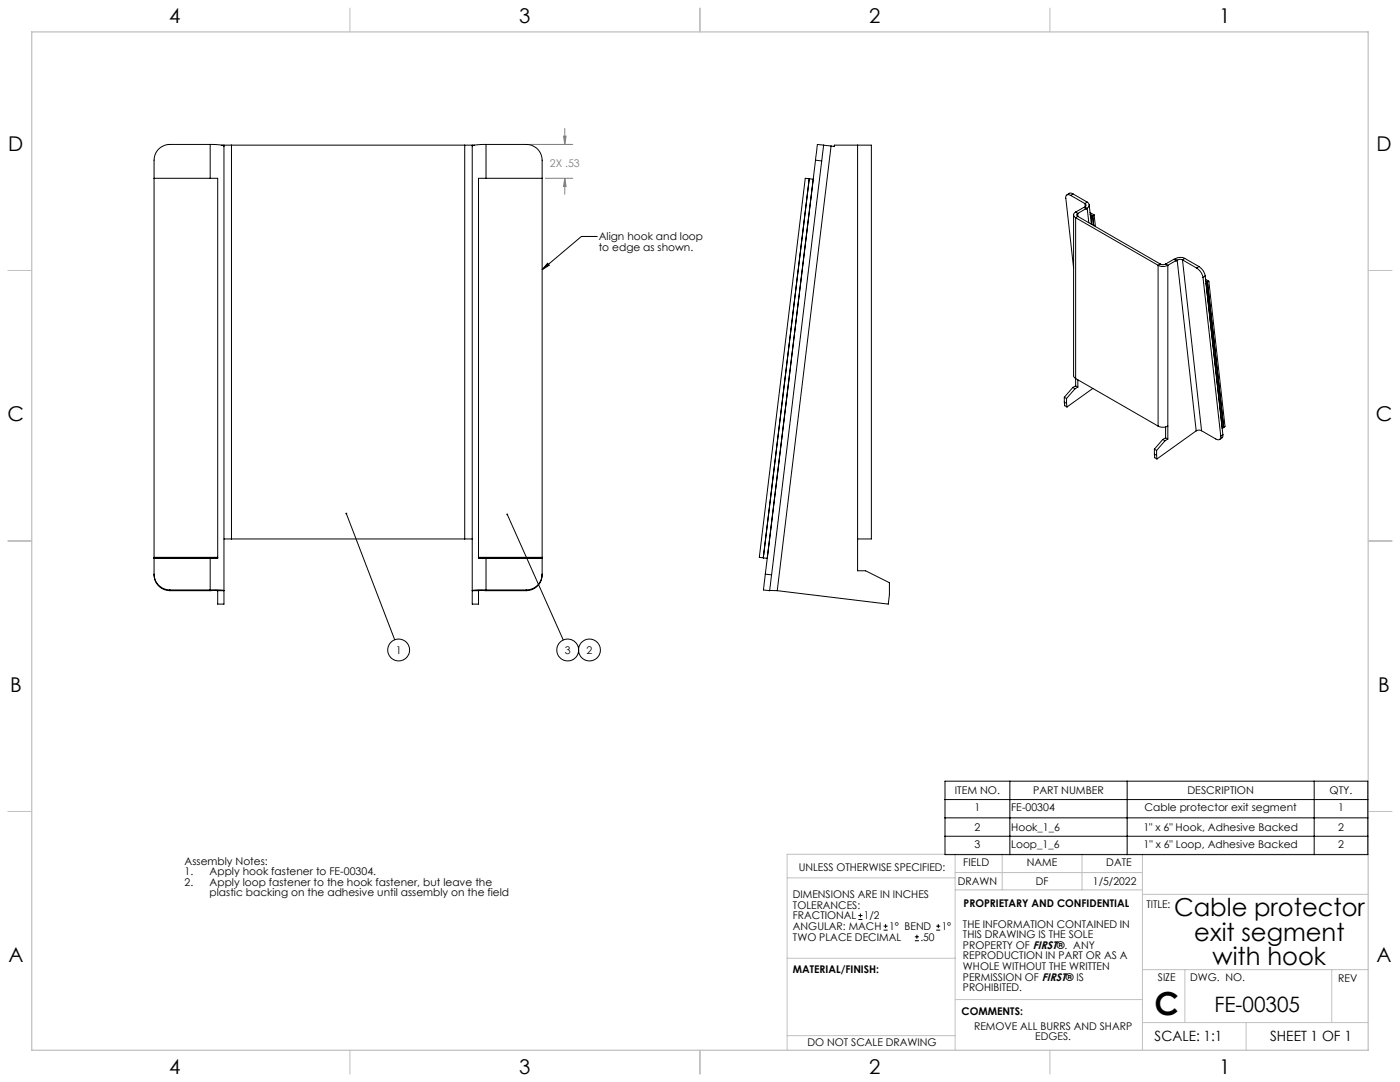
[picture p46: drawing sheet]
<svg xmlns="http://www.w3.org/2000/svg" width="559mm" height="432mm" viewBox="0 0 559 432" stroke-linecap="round" stroke-linejoin="round" font-family="sans-serif">
<defs><g id="words">
<text font-size="12.7" x="460.9" y="405.2">C</text>
<g font-size="9.9">
<text x="468.6" y="365.5">Cable protector</text>
<text x="476.7" y="375.4">exit segment</text>
<text x="484" y="385.3">with hook</text>
</g>
<text font-size="8.5" x="484.7" y="404">FE-00305</text>
<g font-size="8.1">
<text x="67.6" y="9.3">4</text>
<text x="207.3" y="9.3">3</text>
<text x="347" y="9.3">2</text>
<text x="486.7" y="9.3">1</text>
<text x="3.3" y="60.1">D</text>
<text x="549.4" y="60.1">D</text>
<text x="3" y="168">C</text>
<text x="549.1" y="168">C</text>
<text x="4" y="276">B</text>
<text x="550.1" y="276">B</text>
<text x="3.3" y="383.9">A</text>
<text x="549.4" y="383.9">A</text>
<text x="67.6" y="428.4">4</text>
<text x="207.3" y="428.4">3</text>
<text x="347" y="428.4">2</text>
<text x="486.7" y="428.4">1</text>
</g>
<g font-size="5.6">
<text x="460.9" y="415.2">SCALE: 1:1</text>
<text x="507" y="415.2">SHEET 1 OF 1</text>
</g>
<text font-size="4.2" fill="#7f7f7f" x="219.5" y="66.6">2X .53</text>
<g font-size="4.2">
<text x="239" y="95.9">Align hook and loop</text>
<text x="239" y="100.1">to edge as shown.</text>
<text x="158" y="260.9">1</text>
<text x="225.4" y="260.9">3</text>
<text x="234.1" y="260.9">2</text>
<text x="381.1" y="316.9">ITEM NO.</text>
<text x="412.4" y="316.9">PART NUMBER</text>
<text x="474" y="316.9">DESCRIPTION</text>
<text x="530.7" y="316.9">QTY.</text>
<text x="389" y="323.8">1</text>
<text x="403.6" y="323.8">FE-00304</text>
<text x="456.9" y="323.8">Cable protector exit segment</text>
<text x="534.1" y="323.8">1</text>
<text x="389" y="331.6">2</text>
<text x="403.6" y="331.6">Hook_1_6</text>
<text x="456.4" y="331.6">1&quot; x 6&quot; Hook, Adhesive Backed</text>
<text x="534.1" y="331.6">2</text>
<text x="389" y="338.5">3</text>
<text x="403.6" y="338.5">Loop_1_6</text>
<text x="456.5" y="338.5">1&quot; x 6&quot; Loop, Adhesive Backed</text>
<text x="534.1" y="338.5">2</text>
<text x="73.7" y="345.1">Assembly Notes:</text>
<text x="318.8" y="347.7">UNLESS OTHERWISE SPECIFIED:</text>
<text x="384.5" y="345.5">FIELD</text>
<text x="409.9" y="345.7">NAME</text>
<text x="441.6" y="345.7">DATE</text>
<text x="73.7" y="349.2">1.</text>
<text x="73.7" y="353.4">2.</text>
<text x="83.7" y="349.2">Apply hook fastener to FE-00304.</text>
<text x="83.7" y="353.4">Apply loop fastener to the hook fastener, but leave the</text>
<text x="382.3" y="353.3">DRAWN</text>
<text x="413.5" y="353.3">DF</text>
<text x="436.3" y="353.3">1/5/2022</text>
<text x="83.7" y="357.6">plastic backing on the adhesive until assembly on the field</text>
<text x="316.5" y="358.5">DIMENSIONS ARE IN INCHES</text>
<text x="316.5" y="362.7">TOLERANCES:</text>
<text x="384.6" y="361.9">PROPRIETARY AND CONFIDENTIAL</text>
<text x="457.6" y="362.3">TITLE:</text>
<text x="316.5" y="366.9">FRACTIONAL</text>
<text x="316.5" y="371.2">ANGULAR: MACH</text>
<text x="344.8" y="366.9">1/2</text>
<text x="354.9" y="371.2">1° BEND</text>
<text x="375.9" y="371.2">1°</text>
<text x="384.4" y="370.2">THE INFORMATION CONTAINED IN</text>
<text x="316.5" y="375.4">TWO PLACE DECIMAL</text>
<text x="367.4" y="375.4">.50</text>
<text x="384.4" y="374.4">THIS DRAWING IS THE SOLE</text>
<text x="384.4" y="378.6">PROPERTY OF FIRST®. ANY</text>
<text x="384.4" y="382.9">REPRODUCTION IN PART OR AS A</text>
<text x="316.5" y="388.4">MATERIAL/FINISH:</text>
<text x="384.4" y="387.1">WHOLE WITHOUT THE WRITTEN</text>
<text x="384.4" y="391.3">PERMISSION OF FIRST® IS</text>
<text x="384.4" y="395.6">PROHIBITED.</text>
<text x="462.2" y="391.3">SIZE</text>
<text x="475.1" y="391.3">DWG. NO.</text>
<text x="534.1" y="391.8">REV</text>
<text x="383.8" y="405.1">COMMENTS:</text>
<text x="388.8" y="410.9">REMOVE ALL BURRS AND SHARP</text>
<text x="322.3" y="417.6">DO NOT SCALE DRAWING</text>
<text x="413.2" y="415.2">EDGES.</text>
</g>
</g></defs>
<g fill="none" stroke="#c0c0c0" stroke-width=".4">
<path d="M139.7 3.2v9.5M279.4 3.2v9.5M419.1 3.2v9.5M3.1 107.9h9.6M546.1 107.9h9.5M3.1 215.9h9.6M546.1 215.9h9.5M3.1 323.8h9.6M546.1 323.8h9.5M314.2 350.3h67M381.2 340.9v78.2M381.2 355.1h74.8"/>
<path d="M381.2 348.2h74.8M400 340.9v14.2M431.9 340.9v14.2M456 340.9v78.2M456 356.9h90.1M546.1 340.9h-231.9v78.2M314.2 382.4h67.2M381.2 398.9h74.8M456 387h90.1M472.9 387v21.1M531.6 387v21.1M139.7 419.1v9.6"/>
<path d="M279.4 419.1v9.6M314.2 413.3h67M419.1 419.1v9.6M456 408.1h90.1M497.4 408.1v11"/>
</g>
<path d="M12.7 12.7h533.4v406.4h-533.4z" fill="none" stroke="#c0c0c0" stroke-width=".5"/>
<g fill="none" stroke="#000" stroke-width=".4">
<path d="M238.4 94.4h-6.3l-15.7 13.2M218.6 105.1l.7 .7-2.9 1.8zM138.2 204.9l19.4 50.4M202.5 205.3l22.3 50.1M377.2 311.7h168.8v29.4h-168.8zM377.2 319.1h168.8M403.1 311.7v29.4M449.9 311.7v29.4M524.5 311.7v29.4M377.2 326.4h168.8M377.2 333.7h168.8"/>
<circle cx="159.1" cy="259.4" r="4.3"/>
<circle cx="226.6" cy="259.4" r="4.4"/>
<circle cx="235.3" cy="259.4" r="4.4"/>
</g>
<path d="M211.3 57.6h17.3M224.9 54.3h1.1l-.6 3.3zM225.4 51.3v6.3M217.7 71.2h10.9M225.4 71.2l.6 3.2h-1.1zM225.4 71.2v6.3" fill="none" stroke="#7f7f7f" stroke-width=".4"/>
<path d="M218.6 105.1l.7 .7-2.9 1.8zM138 204.6a.35 .35 0 0 0 .1 .6 .35 .35 0 0 0 .5-.2 .35 .35 0 0 0-.5-.4l.1 .3zM202.2 205a.34 .34 0 0 0 .1 .6 .34 .34 0 0 0 .5-.3 .34 .34 0 0 0-.5-.3l.2 .3z" fill="#000"/>
<path d="M224.9 54.3h1.1l-.6 3.3zM225.4 71.2l.6 3.2h-1.1z" fill="#7f7f7f"/>
<g fill="none" stroke="#000" stroke-width=".4">
<path d="M83.9 57.6a12.1 12.1 0 0 1 5.5 .7M83.9 57.6h-16.1a6.3 6.3 0 0 0-6.3 6.3v165.5a6.3 6.3 0 0 0 6.3 6.3M83.9 57.6v13.6M88.5 57.9h.9M89.4 57.9h3M89.4 57.9v183.2h-2.5v-5.4M92.4 57.9h93.1M92.4 57.9v157.2M185.5 57.9h3M185.5 57.9v157.2M188.5 57.9v183.2h2.5v-5.4M188.5 57.9h.9"/>
<path d="M194 57.6h16a6.3 6.3 0 0 1 6.4 6.3v165.5a6.3 6.3 0 0 1-6.4 6.3M194 57.6a12.1 12.1 0 0 0-5.5 .7M194 57.6v13.6M328.8 57.9l-2.6-.3-.7 6.3M328.8 57.9l-.8 6.3M328.8 57.9l2.9 .4M331.7 58.3l-21.5 177.4M342.3 57.9h5.5v157.2h-5.5M342.3 57.9h-9.3v.6l-1.3-.2M342.3 57.9v169.9h3.2l9.5 4.8v4.7l-.5 3.8-44.3-5.4M61.5 71.2h25.4v151.6h-25.4M216.4 71.2h-25.4v151.6h25.4"/>
<path d="M323 71.3l-1.6-.1-18.3 151.2 1.6 .2M323 71.3l-18.3 151.3M323 71.3l1.6 .2M325.5 63.9l-20 165.2M325.5 63.9l2.5 .3M328 64.2l-20 165.2M427.4 78a1.15 1.15 0 0 0-1.4-.3 1.15 1.15 0 0 0-.6 1.4l3.1 27.9M427.4 78l5.6 3.2M428.2 77.4l-1.2-.4-1.2 .8M428.2 77.4l-.8 .6M428.2 77.4l5.7 3.2M428.5 85.8l.1 64.4 .7 .9 32.9 18.9"/>
<path d="M429.3 84.6a1.19 1.19 0 0 0-.8 1.2 1.19 1.19 0 0 0 .8 1.1M429.3 86.9l32.9 19M429.3 86.9v67.1M429.3 84.6l.9 .6M430.2 85.2a.62 .62 0 0 0-.4 .6 .62 .62 0 0 0 .4 .6M430.2 86.4l-.9 .5M430.2 86.4l32.9 19M430.2 85.2v1.2M433 81.2a.76 .76 0 0 1 .5 .7 .76 .76 0 0 1-.4 .7M433 81.2l.2 1.3M433.1 82.6l.9 .5M433.1 82.6l-.3 .2"/>
<path d="M433.5 83.3l-3.3 1.9M433.5 83.3l-.9-.5-3.3 1.8M433.9 80.6a1.38 1.38 0 0 1 .8 1.3 1.38 1.38 0 0 1-.7 1.2M433.9 80.6l-.9 .6M434 83.1l-.5 .4v-.2M434 83.1l.6 5.8M434.7 81.7l.9 7.8M435.1 84.8l1.6 1M435.2 85.6l.9 .6M435.3 86.4l.3 .2M435.6 86.6l.3 3.1M436.1 86.2l.5 3.9"/>
<path d="M436.1 86.2l-.5 .4M436.7 85.8l-.6 .4M436.7 85.8l.5 4.6M462.2 105.9a4.1 4.1 0 0 0 3.9 0M462.2 105.9v64.1M463.1 105.4l.8 .2 1.3-.2M463.1 105.4l-.9 .5M465.2 105.4l.9 .5M466.1 105.9v69.3M469 103.4l.9 .5M469 103.4l-.3 .2M469.4 104l-3.3 1.9"/>
<path d="M469.4 104l-.9-.5-3.3 1.9M469.9 103.9l-.5 .1M469.9 103.9l7.5 68M472 103.7l-1.1-.2-1 .4M472 103.7l7.6 68.2M472 103.7l5.7 3.3M472.9 103.1a4 4 0 0 0-3.9 .3M472.9 103.1l-.9 .6M472.9 103.1l5.6 3.3M477.7 107a5.6 5.6 0 0 1 2.5 3.7M478.5 106.4a5.6 5.6 0 0 1 2.5 3.7M478.5 106.4l-.8 .6"/>
<path d="M480.2 110.7l7.1 63.4M481 110.1l7.1 63.4M481 110.1l-.8 .6M481.2 111.5l1.3 .7M481.3 112.2l.6 .4 6.5 58M482.5 112.2l6.5 58-.6 .4M482.5 112.2l-1.1 .8M424.8 158.5l.9 .5M424.8 158.5v2M425.7 159v2M428.2 154.6l.9 .6M428.2 154.6l-3.4 3.9"/>
<path d="M429.1 155.2l-3.4 3.8M429.3 154l.9 .5M429.3 154l-1.1 .6M430.2 154.5l-1.1 .7M430.2 151.6v2.9M436.2 155l-10.3 7.4M424.8 160.5l.9 .5M424.8 160.5l.2 1.4 .9 .5M425.7 161l.2 1.4M460.8 179.2l.8 .6M460.8 179.2v2M461.6 179.8v1.9"/>
<path d="M462.2 170a4.3 4.3 0 0 0 3.9 0M464.1 175.4l.9 .5M464.1 175.4l-3.3 3.8M465 175.9l-3.4 3.9M465.2 174.7l.9 .5M465.2 170.4v4.3M465.2 174.7l-1.1 .7M466.1 175.2l-1.1 .7M477.4 171.9l-15.6 11.3M479.6 171.9l5.7 3.3a1.16 1.16 0 0 0 1.4 .2 1.16 1.16 0 0 0 .6-1.3M479.6 171.9a2.08 2.08 0 0 0-2.2 0M488.1 173.5l-.2 1.1-1.1 .8"/>
<path d="M488.1 173.5l-.8 .6M488.4 170.6l-.5 .4M460.8 181.2l.8 .5M460.8 181.2l.1 1.5 .9 .5M461.6 181.7l.2 1.5M89.4 215.1h3M92.4 215.1h93.1M185.5 215.1h3M61.5 229.1a6.3 6.3 0 0 0 6.3 6.3M61.5 222.6h25.4M61.5 222.4h25.4M67.8 235.4h18.2l3.4 .3h-2.5"/>
<path d="M67.8 235.7h16.1M67.8 235.4v.3M83.9 235.7h3M83.9 222.8v12.9M191 235.7h3M191 222.6h25.4M191 222.4h25.4M194 235.7h16M194 222.8v12.9M210 235.4h-18.1l-3.4 .3h2.5M210 235.4v.3M216.4 229.1a6.3 6.3 0 0 1-6.4 6.3"/>
<path d="M304.7 222.6l1.5 .2M305.5 229.1l-.8 6.3 2.5 .3M305.5 229.1l2.5 .3M307.2 235.7h3M308 229.4l-.8 6.3M342.6 367h1.6M342.6 365.4h1.6M343.4 364.6v1.5M352.7 371.2h1.6M352.7 369.6h1.6M353.5 368.8v1.6M365.2 375.4h1.6"/>
<path d="M365.2 373.8h1.6M366 373v1.6M373.7 371.2h1.6M373.7 369.6h1.6M374.5 368.8v1.6"/>
</g>
<use href="#words"/>
</svg>
